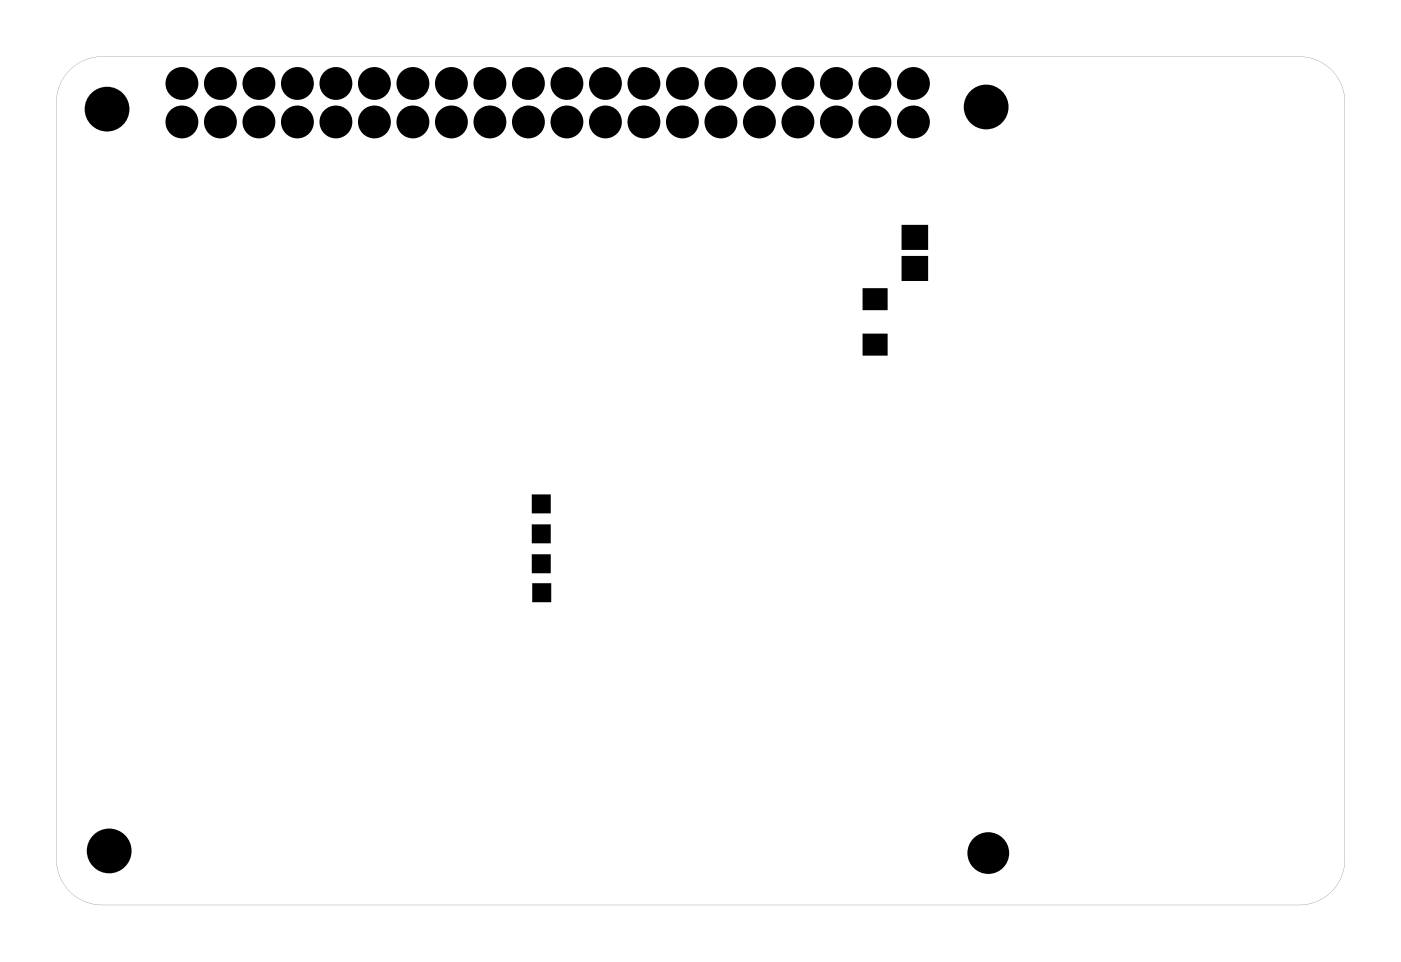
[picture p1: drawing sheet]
<svg xmlns="http://www.w3.org/2000/svg" width="92mm" height="63mm" viewBox="0 0 92 63" stroke-linecap="round" stroke-linejoin="round" font-family="sans-serif">
<g fill="#000">
<path d="M57 19.1h1.4v1.2h-1.4zM59.6 17h1.5v1.4h-1.5zM59.6 15h1.5v1.4h-1.5zM35.2 34.7h1v1h-1zM35.2 32.8h1v1h-1zM35.2 36.7h1v1h-1zM35.2 38.6h1v1h-1zM57 22.1h1.4v1.2h-1.4z"/>
<path d="M4.4 4.9l-.4 .5-.2 .7-.1 .6v50a3 3 0 0 0 3 3h79a3 3 0 0 0 3-3v-50a3 3 0 0 0-3-3h-79a2.99 2.99 0 0 0-2.3 1.2zM4.4 4.9a3 3 0 0 1 2.3-1.2h79a3 3 0 0 1 3 3v50a3 3 0 0 1-3 3h-79a3 3 0 0 1-3-3v-50l.1-.6 .2-.7z"/>
</g>
<g fill="#000">
<circle cx="7.1" cy="7.2" r="1.35"/>
<circle cx="12" cy="5.5" r=".74"/>
<circle cx="12" cy="8.1" r=".74"/>
<circle cx="14.5" cy="5.5" r=".74"/>
<circle cx="14.5" cy="8.1" r=".74"/>
<circle cx="17.1" cy="5.5" r=".74"/>
<circle cx="17.1" cy="8.1" r=".74"/>
<circle cx="19.6" cy="5.5" r=".74"/>
<circle cx="19.6" cy="8.1" r=".74"/>
<circle cx="22.2" cy="5.5" r=".74"/>
<circle cx="22.2" cy="8.1" r=".74"/>
<circle cx="24.7" cy="5.5" r=".74"/>
<circle cx="24.7" cy="8.1" r=".74"/>
<circle cx="27.2" cy="5.5" r=".74"/>
<circle cx="27.2" cy="8.1" r=".74"/>
<circle cx="29.8" cy="5.5" r=".74"/>
<circle cx="29.8" cy="8.1" r=".74"/>
<circle cx="32.3" cy="5.5" r=".74"/>
<circle cx="32.3" cy="8.1" r=".74"/>
<circle cx="34.9" cy="5.5" r=".74"/>
<circle cx="34.9" cy="8.1" r=".74"/>
<circle cx="37.4" cy="5.5" r=".74"/>
<circle cx="37.4" cy="8.1" r=".74"/>
<circle cx="39.9" cy="5.5" r=".74"/>
<circle cx="39.9" cy="8.1" r=".74"/>
<circle cx="42.5" cy="5.5" r=".74"/>
<circle cx="42.5" cy="8.1" r=".74"/>
<circle cx="45" cy="5.5" r=".74"/>
<circle cx="45" cy="8.1" r=".74"/>
<circle cx="47.6" cy="5.5" r=".74"/>
<circle cx="47.6" cy="8.1" r=".74"/>
<circle cx="50.1" cy="5.5" r=".74"/>
<circle cx="50.1" cy="8.1" r=".74"/>
<circle cx="52.6" cy="5.5" r=".74"/>
<circle cx="52.6" cy="8.1" r=".74"/>
<circle cx="55.2" cy="5.5" r=".74"/>
<circle cx="55.2" cy="8.1" r=".74"/>
<circle cx="57.7" cy="5.5" r=".74"/>
<circle cx="57.7" cy="8.1" r=".74"/>
<circle cx="60.3" cy="5.5" r=".74"/>
<circle cx="60.3" cy="8.1" r=".74"/>
<circle cx="65.1" cy="7.1" r="1.35"/>
<circle cx="7.2" cy="56.2" r="1.35"/>
<circle cx="65.2" cy="56.3" r="1.25"/>
</g>
<g fill="none" stroke="#000" stroke-width=".69" stroke-linecap="butt">
<circle cx="12" cy="8.1" r=".74"/>
<circle cx="12" cy="5.5" r=".74"/>
<circle cx="14.5" cy="8.1" r=".74"/>
<circle cx="14.5" cy="5.5" r=".74"/>
<circle cx="17.1" cy="8.1" r=".74"/>
<circle cx="17.1" cy="5.5" r=".74"/>
<circle cx="19.6" cy="8.1" r=".74"/>
<circle cx="19.6" cy="5.5" r=".74"/>
<circle cx="22.2" cy="8.1" r=".74"/>
<circle cx="22.2" cy="5.5" r=".74"/>
<circle cx="24.7" cy="8.1" r=".74"/>
<circle cx="24.7" cy="5.5" r=".74"/>
<circle cx="27.2" cy="8.1" r=".74"/>
<circle cx="27.2" cy="5.5" r=".74"/>
<circle cx="29.8" cy="8.1" r=".74"/>
<circle cx="29.8" cy="5.5" r=".74"/>
<circle cx="32.3" cy="8.1" r=".74"/>
<circle cx="32.3" cy="5.5" r=".74"/>
<circle cx="34.9" cy="8.1" r=".74"/>
<circle cx="34.9" cy="5.5" r=".74"/>
<circle cx="37.4" cy="8.1" r=".74"/>
<circle cx="37.4" cy="5.5" r=".74"/>
<circle cx="39.9" cy="8.1" r=".74"/>
<circle cx="39.9" cy="5.5" r=".74"/>
<circle cx="42.5" cy="8.1" r=".74"/>
<circle cx="42.5" cy="5.5" r=".74"/>
<circle cx="45" cy="8.1" r=".74"/>
<circle cx="45" cy="5.5" r=".74"/>
<circle cx="47.6" cy="8.1" r=".74"/>
<circle cx="47.6" cy="5.5" r=".74"/>
<circle cx="50.1" cy="8.1" r=".74"/>
<circle cx="50.1" cy="5.5" r=".74"/>
<circle cx="52.6" cy="8.1" r=".74"/>
<circle cx="52.6" cy="5.5" r=".74"/>
<circle cx="55.2" cy="8.1" r=".74"/>
<circle cx="55.2" cy="5.5" r=".74"/>
<circle cx="57.7" cy="8.1" r=".74"/>
<circle cx="57.7" cy="5.5" r=".74"/>
<circle cx="60.3" cy="8.1" r=".74"/>
<circle cx="60.3" cy="5.5" r=".74"/>
</g>
<g fill="none" stroke="#000" stroke-width=".25">
<path d="M57 19.1h1.4v1.2h-1.4zM59.6 17h1.5v1.4h-1.5zM59.6 15h1.5v1.4h-1.5zM35.2 34.7h1v1h-1zM35.2 32.8h1v1h-1zM35.2 36.7h1v1h-1zM35.2 38.6h1v1h-1zM57 22.1h1.4v1.2h-1.4z"/>
<circle cx="7.1" cy="7.2" r="1.35"/>
<circle cx="65.1" cy="7.1" r="1.35"/>
<circle cx="7.2" cy="56.2" r="1.35"/>
<circle cx="65.2" cy="56.3" r="1.25"/>
</g>
</svg>
